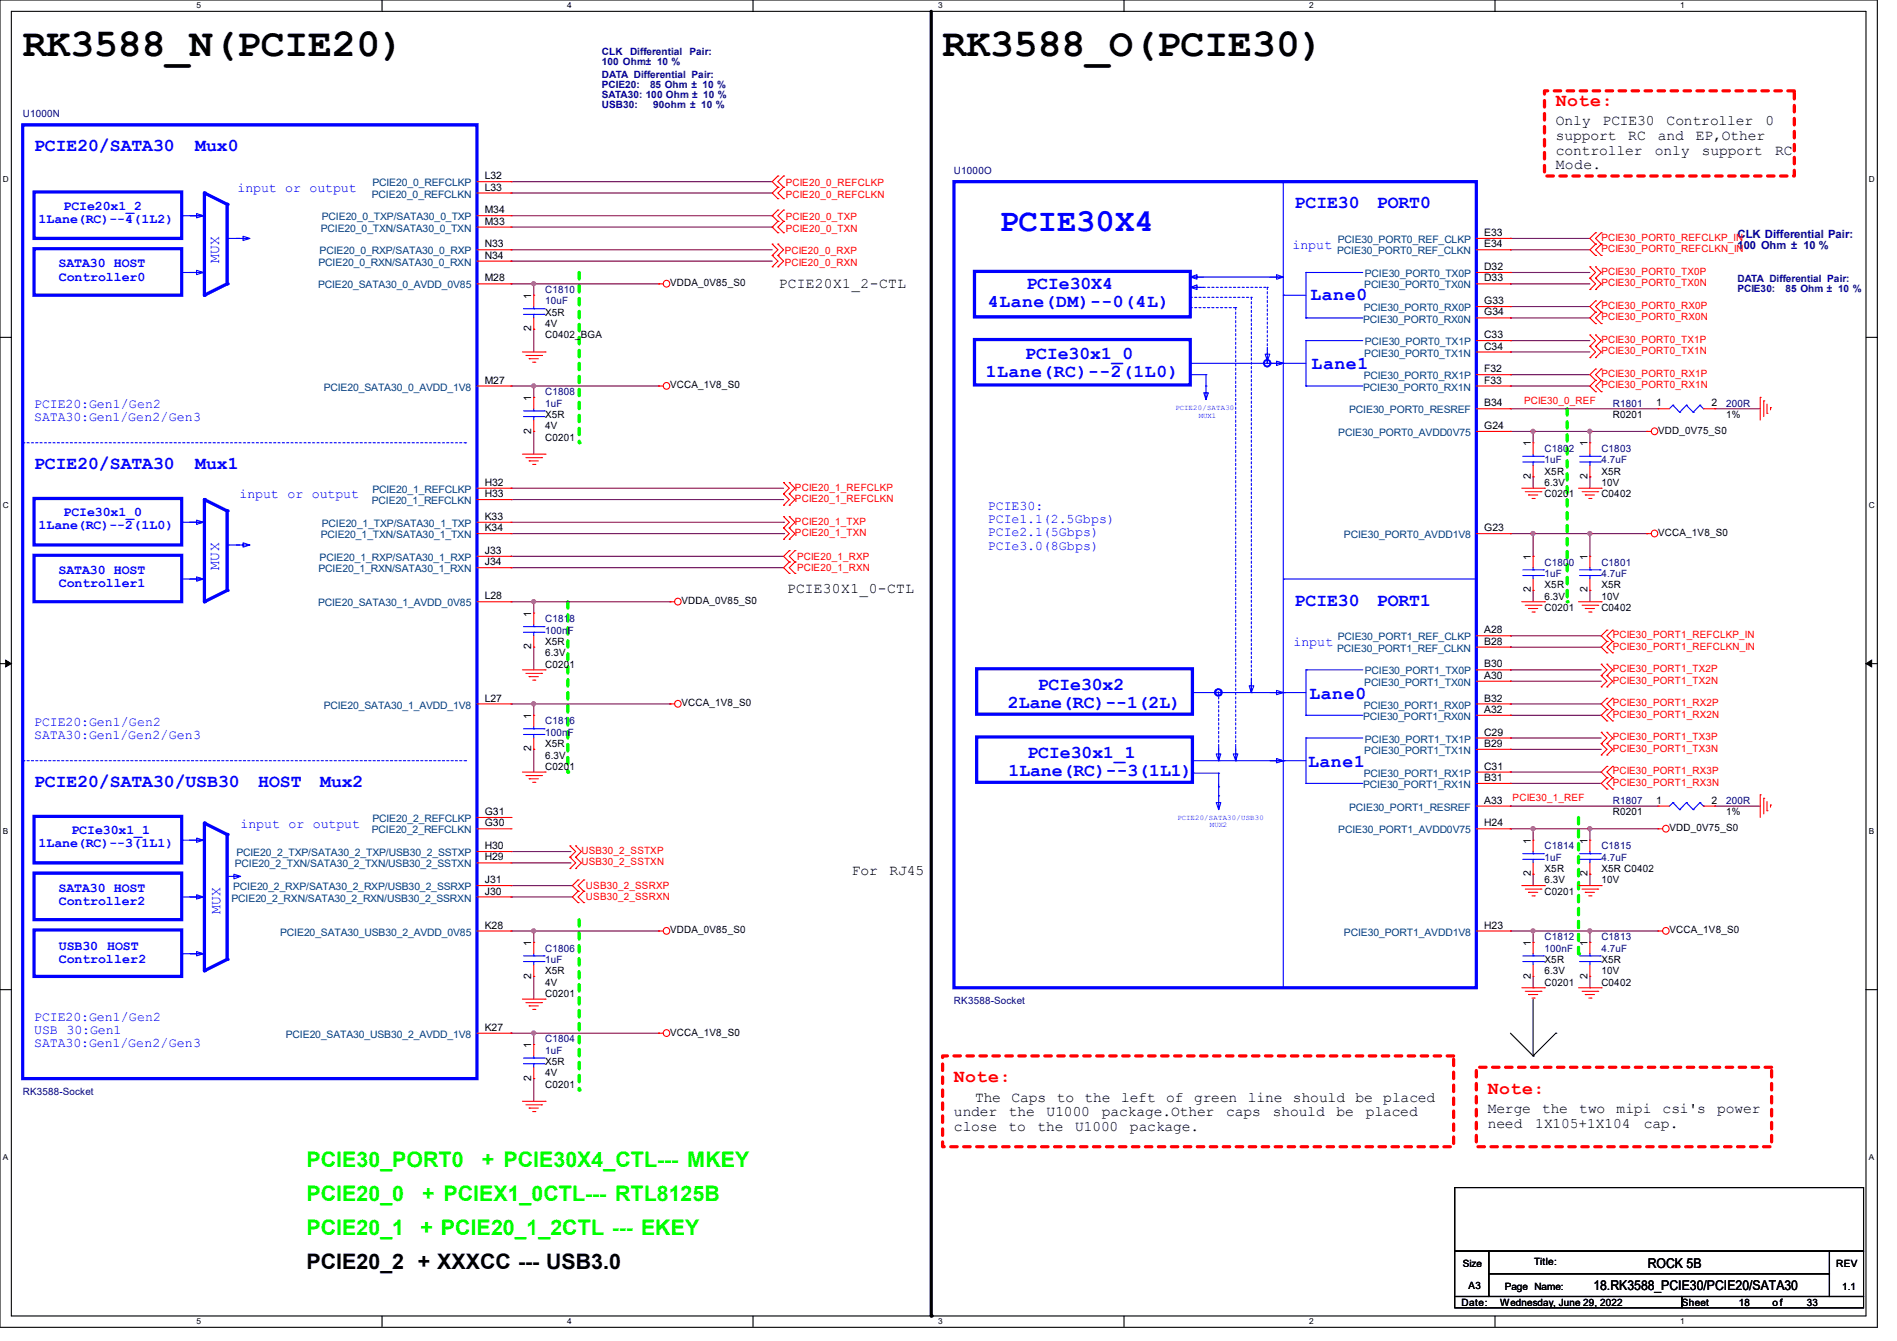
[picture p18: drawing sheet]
<svg xmlns="http://www.w3.org/2000/svg" width="297mm" height="210mm" viewBox="0 0 297 210" stroke-linecap="round" stroke-linejoin="round" font-family="sans-serif">
<defs><g id="words">
<g font-size="6.2">
<text x="3.6" y="8.8">RK3588_N(PCIE20)</text>
<text x="147.6" y="8.8">RK3588_O(PCIE30)</text>
</g>
<text font-size="5" fill="#00f" x="156.5" y="36.2">PCIE30X4</text>
<g font-size="3.3" fill="#0f0">
<text x="48" y="182.7">PCIE30_PORT0</text>
<text x="75.4" y="182.7">+ PCIE30X4_CTL--- MKEY</text>
<text x="48" y="188">PCIE20_0</text>
<text x="66.1" y="188">+ PCIEX1_0CTL--- RTL8125B</text>
<text x="48" y="193.4">PCIE20_1</text>
<text x="65.8" y="193.4">+ PCIE20_1_2CTL --- EKEY</text>
</g>
<text font-size="3.3" x="48" y="198.7">PCIE20_2 + XXXCC --- USB3.0</text>
<g font-size="2.8" fill="#f00">
<text x="243.6" y="16.6">Note:</text>
<text x="149.3" y="169.5">Note:</text>
<text x="232.9" y="171.3">Note:</text>
</g>
<g font-size="2.8" fill="#00f">
<text x="5.3" y="23.7">PCIE20/SATA30</text>
<text x="30.6" y="23.7">Mux0</text>
<text x="202.7" y="32.6">PCIE30</text>
<text x="215.6" y="32.6">PORT0</text>
<text x="160.7" y="45.2">PCIe30X4</text>
<text x="205.2" y="47">Lane0</text>
<text x="154.7" y="48">4Lane(DM)--0(4L)</text>
<text x="154.3" y="59.1">1Lane(RC)--2(1L0)</text>
<text x="160.5" y="56.3">PCIe30x1_0</text>
<text x="205.4" y="57.8">Lane1</text>
<text x="5.3" y="73.5">PCIE20/SATA30</text>
<text x="30.6" y="73.5">Mux1</text>
<text x="202.7" y="94.8">PCIE30</text>
<text x="215.6" y="94.8">PORT1</text>
<text x="162.5" y="108">PCIe30x2</text>
<text x="157.8" y="110.8">2Lane(RC)--1(2L)</text>
<text x="205" y="109.4">Lane0</text>
<text x="160.9" y="118.7">PCIe30x1_1</text>
<text x="5.3" y="123.3">PCIE20/SATA30/USB30</text>
<text x="40.4" y="123.3">HOST</text>
<text x="50.1" y="123.3">Mux2</text>
<text x="157.9" y="121.5">1Lane(RC)--3(1L1)</text>
<text x="204.8" y="120.1">Lane1</text>
</g>
<g font-size="2.3">
<text x="243.6" y="19.6">Only</text>
<text x="243.6" y="21.9">support</text>
<text x="250.9" y="19.6">PCIE30</text>
<text x="254.9" y="21.9">RC</text>
<text x="259.5" y="21.9">and</text>
<text x="260.9" y="19.6">Controller</text>
<text x="265.5" y="21.9">EP,Other</text>
<text x="276.4" y="19.6">0</text>
<text x="243.6" y="24.2">controller</text>
<text x="243.6" y="26.5">Mode.</text>
<text x="259.1" y="24.2">only</text>
<text x="266.4" y="24.2">support</text>
<text x="277.9" y="24.2">RC</text>
<text x="122" y="45.1">PCIE20X1_2-CTL</text>
<text x="123.2" y="92.9">PCIE30X1_0-CTL</text>
<text x="133.3" y="137">For</text>
<text x="139.3" y="137">RJ45</text>
<text x="152.7" y="172.6">The</text>
<text x="158.4" y="172.6">Caps</text>
<text x="165.4" y="172.6">to</text>
<text x="169.8" y="172.6">the</text>
<text x="175.5" y="172.6">left</text>
<text x="182.6" y="172.6">of</text>
<text x="186.9" y="172.6">green</text>
<text x="195.4" y="172.6">line</text>
<text x="202.4" y="172.6">should</text>
<text x="212.2" y="172.6">be</text>
<text x="216.6" y="172.6">placed</text>
<text x="149.3" y="174.8">under</text>
<text x="149.3" y="177.1">close</text>
<text x="157.9" y="177.1">to</text>
<text x="157.9" y="174.8">the</text>
<text x="162.4" y="177.1">the</text>
<text x="163.9" y="174.8">U1000</text>
<text x="168.3" y="177.1">U1000</text>
<text x="172.5" y="174.8">package.Other</text>
<text x="176.9" y="177.1">package.</text>
<text x="192" y="174.8">caps</text>
<text x="199.3" y="174.8">should</text>
<text x="209.2" y="174.8">be</text>
<text x="213.8" y="174.8">placed</text>
<text x="232.9" y="174.3">Merge</text>
<text x="232.9" y="176.6">need</text>
<text x="240.4" y="176.6">1X105+1X104</text>
<text x="241.4" y="174.3">the</text>
<text x="247.3" y="174.3">two</text>
<text x="253.1" y="174.3">mipi</text>
<text x="257.3" y="176.6">cap.</text>
<text x="260.3" y="174.3">csi's</text>
<text x="268.9" y="174.3">power</text>
</g>
<g font-size="2.3" fill="#00f">
<text x="34.3" y="41.2" transform="rotate(-90 34.3 41.2)">MUX</text>
<text x="34.3" y="89.2" transform="rotate(-90 34.3 89.2)">MUX</text>
<text x="34.5" y="143.1" transform="rotate(-90 34.5 143.1)">MUX</text>
</g>
<g font-size="2.1" fill="#00f">
<text x="6.1" y="34.9">1Lane(RC)--4(1L2)</text>
<text x="9.9" y="32.8">PCIe20x1_2</text>
<text x="37.2" y="30.1">input or output</text>
<text x="9.1" y="41.9">SATA30 HOST</text>
<text x="202.3" y="38.9">input</text>
<text x="9.2" y="43.9">Controller0</text>
<text x="5.3" y="63.8">PCIE20:Gen1/Gen2</text>
<text x="5.3" y="65.9">SATA30:Gen1/Gen2/Gen3</text>
<text x="6.1" y="82.9">1Lane(RC)--2(1L0)</text>
<text x="9.9" y="80.8">PCIe30x1_0</text>
<text x="37.5" y="78.1">input or output</text>
<text x="154.7" y="79.8">PCIE30:</text>
<text x="154.7" y="81.9">PCIe1.1(2.5Gbps)</text>
<text x="154.7" y="84">PCIe2.1(5Gbps)</text>
<text x="9.1" y="89.9">SATA30 HOST</text>
<text x="154.7" y="86.1">PCIe3.0(8Gbps)</text>
<text x="9.2" y="91.9">Controller1</text>
<text x="202.5" y="101.2">input</text>
<text x="5.3" y="113.6">PCIE20:Gen1/Gen2</text>
<text x="5.3" y="115.7">SATA30:Gen1/Gen2/Gen3</text>
<text x="11.2" y="130.6">PCIe30x1_1</text>
<text x="37.7" y="129.6">input or output</text>
<text x="6.1" y="132.7">1Lane(RC)--3(1L1)</text>
<text x="9.1" y="139.7">SATA30 HOST</text>
<text x="9.2" y="141.7">Controller2</text>
<text x="9.2" y="148.7">USB30 HOST</text>
<text x="9.2" y="150.8">Controller2</text>
<text x="5.3" y="159.9">PCIE20:Gen1/Gen2</text>
<text x="5.3" y="161.9">USB 30:Gen1</text>
<text x="5.3" y="164">SATA30:Gen1/Gen2/Gen3</text>
</g>
<g font-size="2.1">
<text x="249.5" y="202">18.RK3588_PCIE30/PCIE20/SATA30</text>
<text x="258" y="198.6">ROCK 5B</text>
</g>
<text font-size="1.8" fill="#000080" x="272" y="37.2">CLK Differential Pair:</text>
<text font-size="1.7" fill="#000080" x="272" y="39">100 Ohm ± 10 %</text>
<g font-size="1.6" fill="#000080">
<text x="94.2" y="8.6">CLK</text>
<text x="94.2" y="10.2">100 Ohm± 10 %</text>
<text x="98.6" y="8.6">Differential</text>
<text x="107.9" y="8.6">Pair:</text>
<text x="94.2" y="12.2">DATA Differential Pair:</text>
<text x="94.2" y="13.8">PCIE20:</text>
<text x="94.2" y="15.4">SATA30: 100 Ohm ± 10 %</text>
<text x="94.2" y="17">USB30:</text>
<text x="101.8" y="13.8">85 Ohm ± 10 %</text>
<text x="102.3" y="17">90ohm ± 10 %</text>
<text x="3.6" y="18.3">U1000N</text>
<text x="149.4" y="27.2">U1000O</text>
<text x="85.3" y="45.9">C1810</text>
<text x="85.3" y="47.7">10uF</text>
<text x="272" y="44.2">DATA Differential Pair:</text>
<text x="272" y="45.8">PCIE30:</text>
<text x="279.6" y="45.8">85 Ohm ± 10 %</text>
<text x="85.3" y="61.9">C1808</text>
<text x="85.3" y="63.7">1uF</text>
<text x="252.5" y="63.7">R1801</text>
<text x="270.3" y="63.7">200R</text>
<text x="241.8" y="70.8">C1802</text>
<text x="250.7" y="70.8">C1803</text>
<text x="241.8" y="72.6">1uF</text>
<text x="250.7" y="72.6">4.7uF</text>
<text x="241.8" y="88.6">C1800</text>
<text x="250.7" y="88.6">C1801</text>
<text x="241.8" y="90.3">1uF</text>
<text x="250.7" y="90.3">4.7uF</text>
<text x="85.3" y="97.5">C1818</text>
<text x="85.3" y="99.2">100nF</text>
<text x="85.3" y="113.5">C1816</text>
<text x="85.3" y="115.2">100nF</text>
<text x="252.5" y="125.9">R1807</text>
<text x="270.3" y="125.9">200R</text>
<text x="241.8" y="133">C1814</text>
<text x="241.8" y="134.8">1uF</text>
<text x="250.7" y="133">C1815</text>
<text x="250.7" y="134.8">4.7uF</text>
<text x="85.3" y="149">C1806</text>
<text x="241.8" y="147.2">C1812</text>
<text x="241.8" y="149">100nF</text>
<text x="250.7" y="147.2">C1813</text>
<text x="250.7" y="149">4.7uF</text>
<text x="85.3" y="150.8">1uF</text>
<text x="149.4" y="157.2">RK3588-Socket</text>
<text x="85.3" y="163.2">C1804</text>
<text x="85.3" y="165">1uF</text>
<text x="3.6" y="171.4">RK3588-Socket</text>
</g>
<g font-size="1.6" fill="#004080">
<text x="58.3" y="29.2">PCIE20_0_REFCLKP</text>
<text x="50.4" y="34.5">PCIE20_0_TXP/SATA30_0_TXP</text>
<text x="58.2" y="30.9">PCIE20_0_REFCLKN</text>
<text x="49.9" y="41.6">PCIE20_0_RXN/SATA30_0_RXN</text>
<text x="50" y="39.8">PCIE20_0_RXP/SATA30_0_RXP</text>
<text x="50.2" y="36.3">PCIE20_0_TXN/SATA30_0_TXN</text>
<text x="209.4" y="39.8">PCIE30_PORT0_REF_CLKN</text>
<text x="209.4" y="38.1">PCIE30_PORT0_REF_CLKP</text>
<text x="49.8" y="45.2">PCIE20_SATA30_0_AVDD_0V85</text>
<text x="213.6" y="45.2">PCIE30_PORT0_TX0N</text>
<text x="213.7" y="43.4">PCIE30_PORT0_TX0P</text>
<text x="213.4" y="50.5">PCIE30_PORT0_RX0N</text>
<text x="213.5" y="48.7">PCIE30_PORT0_RX0P</text>
<text x="213.5" y="59.4">PCIE30_PORT0_RX1P</text>
<text x="213.6" y="55.8">PCIE30_PORT0_TX1N</text>
<text x="213.7" y="54.1">PCIE30_PORT0_TX1P</text>
<text x="50.7" y="61.2">PCIE20_SATA30_0_AVDD_1V8</text>
<text x="211.2" y="64.7">PCIE30_PORT0_RESREF</text>
<text x="213.4" y="61.2">PCIE30_PORT0_RX1N</text>
<text x="209.5" y="68.3">PCIE30_PORT0_AVDD0V75</text>
<text x="58.3" y="77.2">PCIE20_1_REFCLKP</text>
<text x="50.4" y="82.5">PCIE20_1_TXP/SATA30_1_TXP</text>
<text x="58.2" y="79">PCIE20_1_REFCLKN</text>
<text x="49.9" y="89.6">PCIE20_1_RXN/SATA30_1_RXN</text>
<text x="50" y="87.8">PCIE20_1_RXP/SATA30_1_RXP</text>
<text x="50.2" y="84.3">PCIE20_1_TXN/SATA30_1_TXN</text>
<text x="210.4" y="84.3">PCIE30_PORT0_AVDD1V8</text>
<text x="49.8" y="95">PCIE20_SATA30_1_AVDD_0V85</text>
<text x="209.4" y="100.3">PCIE30_PORT1_REF_CLKP</text>
<text x="209.4" y="102.1">PCIE30_PORT1_REF_CLKN</text>
<text x="213.6" y="107.4">PCIE30_PORT1_TX0N</text>
<text x="213.7" y="105.6">PCIE30_PORT1_TX0P</text>
<text x="50.7" y="111">PCIE20_SATA30_1_AVDD_1V8</text>
<text x="213.4" y="112.7">PCIE30_PORT1_RX0N</text>
<text x="213.5" y="111">PCIE30_PORT1_RX0P</text>
<text x="213.6" y="118.1">PCIE30_PORT1_TX1N</text>
<text x="213.7" y="116.3">PCIE30_PORT1_TX1P</text>
<text x="213.4" y="123.4">PCIE30_PORT1_RX1N</text>
<text x="213.5" y="121.6">PCIE30_PORT1_RX1P</text>
<text x="58.2" y="130.5">PCIE20_2_REFCLKN</text>
<text x="58.3" y="128.7">PCIE20_2_REFCLKP</text>
<text x="209.5" y="130.5">PCIE30_PORT1_AVDD0V75</text>
<text x="211.2" y="127">PCIE30_PORT1_RESREF</text>
<text x="36.7" y="135.8">PCIE20_2_TXN/SATA30_2_TXN/USB30_2_SSTXN</text>
<text x="37" y="134.1">PCIE20_2_TXP/SATA30_2_TXP/USB30_2_SSTXP</text>
<text x="36.2" y="141.2">PCIE20_2_RXN/SATA30_2_RXN/USB30_2_SSRXN</text>
<text x="36.5" y="139.4">PCIE20_2_RXP/SATA30_2_RXP/USB30_2_SSRXP</text>
<text x="43.9" y="146.5">PCIE20_SATA30_USB30_2_AVDD_0V85</text>
<text x="210.4" y="146.5">PCIE30_PORT1_AVDD1V8</text>
<text x="44.8" y="162.5">PCIE20_SATA30_USB30_2_AVDD_1V8</text>
</g>
<g font-size="1.6">
<text x="75.9" y="28.1">L32</text>
<text x="75.9" y="29.8">L33</text>
<text x="75.9" y="35.2">M33</text>
<text x="75.9" y="33.4">M34</text>
<text x="75.9" y="38.7">N33</text>
<text x="75.9" y="40.5">N34</text>
<text x="232.4" y="37">E33</text>
<text x="232.4" y="38.7">E34</text>
<text x="75.9" y="44.1">M28</text>
<text x="83.2" y="46.8" transform="rotate(-90 83.2 46.8)">1</text>
<text x="104.9" y="44.8">VDDA_0V85_S0</text>
<text x="232.4" y="42.3">D32</text>
<text x="232.4" y="44.1">D33</text>
<text x="232.4" y="47.6">G33</text>
<text x="83.2" y="51.9" transform="rotate(-90 83.2 51.9)">2</text>
<text x="85.3" y="53">C0402_BGA</text>
<text x="85.3" y="49.4">X5R</text>
<text x="85.3" y="51.2">4V</text>
<text x="232.4" y="53">C33</text>
<text x="232.4" y="49.4">G34</text>
<text x="232.4" y="54.7">C34</text>
<text x="232.4" y="58.3">F32</text>
<text x="75.9" y="60.1">M27</text>
<text x="83.2" y="62.8" transform="rotate(-90 83.2 62.8)">1</text>
<text x="85.3" y="65.4">X5R</text>
<text x="104.9" y="60.8">VCCA_1V8_S0</text>
<text x="232.4" y="63.6">B34</text>
<text x="232.4" y="60.1">F33</text>
<text x="252.5" y="65.4">R0201</text>
<text x="259.3" y="63.6">1</text>
<text x="268" y="63.6">2</text>
<text x="270.3" y="65.4">1%</text>
<text x="83.2" y="67.9" transform="rotate(-90 83.2 67.9)">2</text>
<text x="85.3" y="69">C0201</text>
<text x="85.3" y="67.2">4V</text>
<text x="232.4" y="67.2">G24</text>
<text x="239.6" y="69.9" transform="rotate(-90 239.6 69.9)">1</text>
<text x="248.5" y="69.9" transform="rotate(-90 248.5 69.9)">1</text>
<text x="259.6" y="67.9">VDD_0V75_S0</text>
<text x="75.9" y="76.1">H32</text>
<text x="75.9" y="77.9">H33</text>
<text x="239.6" y="75" transform="rotate(-90 239.6 75)">2</text>
<text x="241.8" y="77.9">C0201</text>
<text x="241.8" y="74.3">X5R</text>
<text x="241.8" y="76.1">6.3V</text>
<text x="248.5" y="75" transform="rotate(-90 248.5 75)">2</text>
<text x="250.7" y="77.9">C0402</text>
<text x="250.7" y="74.3">X5R</text>
<text x="250.7" y="76.1">10V</text>
<text x="75.9" y="81.4">K33</text>
<text x="75.9" y="83.2">K34</text>
<text x="232.4" y="83.2">G23</text>
<text x="259.6" y="83.9">VCCA_1V8_S0</text>
<text x="75.9" y="86.7">J33</text>
<text x="75.9" y="88.5">J34</text>
<text x="239.6" y="87.7" transform="rotate(-90 239.6 87.7)">1</text>
<text x="248.5" y="87.7" transform="rotate(-90 248.5 87.7)">1</text>
<text x="75.9" y="93.9">L28</text>
<text x="106.7" y="94.6">VDDA_0V85_S0</text>
<text x="239.6" y="92.8" transform="rotate(-90 239.6 92.8)">2</text>
<text x="241.8" y="95.7">C0201</text>
<text x="241.8" y="92.1">X5R</text>
<text x="241.8" y="93.9">6.3V</text>
<text x="248.5" y="92.8" transform="rotate(-90 248.5 92.8)">2</text>
<text x="250.7" y="95.7">C0402</text>
<text x="250.7" y="92.1">X5R</text>
<text x="250.7" y="93.9">10V</text>
<text x="83.2" y="101.7" transform="rotate(-90 83.2 101.7)">2</text>
<text x="83.2" y="96.6" transform="rotate(-90 83.2 96.6)">1</text>
<text x="85.3" y="101">X5R</text>
<text x="232.4" y="99.2">A28</text>
<text x="232.4" y="101">B28</text>
<text x="85.3" y="104.6">C0201</text>
<text x="85.3" y="102.8">6.3V</text>
<text x="232.4" y="106.3">A30</text>
<text x="232.4" y="104.5">B30</text>
<text x="75.9" y="109.9">L27</text>
<text x="83.2" y="112.6" transform="rotate(-90 83.2 112.6)">1</text>
<text x="106.7" y="110.6">VCCA_1V8_S0</text>
<text x="232.4" y="111.6">A32</text>
<text x="232.4" y="109.9">B32</text>
<text x="83.2" y="117.7" transform="rotate(-90 83.2 117.7)">2</text>
<text x="85.3" y="117">X5R</text>
<text x="85.3" y="118.8">6.3V</text>
<text x="232.4" y="117">B29</text>
<text x="232.4" y="115.2">C29</text>
<text x="85.3" y="120.6">C0201</text>
<text x="232.4" y="125.9">A33</text>
<text x="232.4" y="122.3">B31</text>
<text x="232.4" y="120.5">C31</text>
<text x="259.3" y="125.9">1</text>
<text x="268" y="125.9">2</text>
<text x="75.9" y="129.4">G30</text>
<text x="75.9" y="127.6">G31</text>
<text x="232.4" y="129.4">H24</text>
<text x="252.5" y="127.7">R0201</text>
<text x="261.4" y="130.2">VDD_0V75_S0</text>
<text x="270.3" y="127.7">1%</text>
<text x="75.9" y="134.7">H29</text>
<text x="75.9" y="133">H30</text>
<text x="239.6" y="137.2" transform="rotate(-90 239.6 137.2)">2</text>
<text x="239.6" y="132.1" transform="rotate(-90 239.6 132.1)">1</text>
<text x="241.8" y="136.6">X5R</text>
<text x="248.5" y="137.2" transform="rotate(-90 248.5 137.2)">2</text>
<text x="248.5" y="132.1" transform="rotate(-90 248.5 132.1)">1</text>
<text x="250.7" y="136.6">X5R C0402</text>
<text x="75.9" y="140.1">J30</text>
<text x="75.9" y="138.3">J31</text>
<text x="241.8" y="140.1">C0201</text>
<text x="241.8" y="138.3">6.3V</text>
<text x="250.7" y="138.3">10V</text>
<text x="75.9" y="145.4">K28</text>
<text x="83.2" y="148.1" transform="rotate(-90 83.2 148.1)">1</text>
<text x="104.9" y="146.2">VDDA_0V85_S0</text>
<text x="232.4" y="145.4">H23</text>
<text x="239.6" y="148.1" transform="rotate(-90 239.6 148.1)">1</text>
<text x="248.5" y="148.1" transform="rotate(-90 248.5 148.1)">1</text>
<text x="261.4" y="146.2">VCCA_1V8_S0</text>
<text x="83.2" y="153.2" transform="rotate(-90 83.2 153.2)">2</text>
<text x="85.3" y="152.6">X5R</text>
<text x="85.3" y="154.3">4V</text>
<text x="239.6" y="153.2" transform="rotate(-90 239.6 153.2)">2</text>
<text x="241.8" y="154.3">C0201</text>
<text x="241.8" y="150.8">X5R</text>
<text x="241.8" y="152.6">6.3V</text>
<text x="248.5" y="153.2" transform="rotate(-90 248.5 153.2)">2</text>
<text x="250.7" y="154.3">C0402</text>
<text x="250.7" y="150.8">X5R</text>
<text x="250.7" y="152.6">10V</text>
<text x="75.9" y="161.4">K27</text>
<text x="85.3" y="156.1">C0201</text>
<text x="83.2" y="164.1" transform="rotate(-90 83.2 164.1)">1</text>
<text x="85.3" y="166.8">X5R</text>
<text x="104.9" y="162.2">VCCA_1V8_S0</text>
<text x="83.2" y="169.2" transform="rotate(-90 83.2 169.2)">2</text>
<text x="85.3" y="170.3">C0201</text>
<text x="85.3" y="168.6">4V</text>
<text x="229" y="198.5">Size</text>
<text x="229.9" y="201.8">A3</text>
<text x="235.6" y="202">Page Name:</text>
<text x="240.2" y="198.1">Title:</text>
<text x="287.5" y="198.5">REV</text>
<text x="288.4" y="202">1.1</text>
<text x="228.8" y="204.5">Date:</text>
<text x="234.9" y="204.5">Wednesday, June 29, 2022</text>
<text x="263.3" y="204.5">Sheet</text>
<text x="272.2" y="204.5">18</text>
<text x="277.5" y="204.5">o f</text>
<text x="282.9" y="204.5">33</text>
</g>
<g font-size="1.6" fill="#f00">
<text x="123" y="29.2">PCIE20_0_REFCLKP</text>
<text x="123" y="30.9">PCIE20_0_REFCLKN</text>
<text x="123" y="34.5">PCIE20_0_TXP</text>
<text x="122.9" y="39.8">PCIE20_0_RXP</text>
<text x="122.9" y="41.6">PCIE20_0_RXN</text>
<text x="123" y="36.3">PCIE20_0_TXN</text>
<text x="250.7" y="37.7">PCIE30_PORT0_REFCLKP_IN</text>
<text x="250.7" y="39.5">PCIE30_PORT0_REFCLKN_IN</text>
<text x="250.7" y="43.1">PCIE30_PORT0_TX0P</text>
<text x="250.7" y="44.8">PCIE30_PORT0_TX0N</text>
<text x="250.7" y="48.4">PCIE30_PORT0_RX0P</text>
<text x="250.7" y="50.2">PCIE30_PORT0_RX0N</text>
<text x="250.7" y="53.7">PCIE30_PORT0_TX1P</text>
<text x="250.7" y="59.1">PCIE30_PORT0_RX1P</text>
<text x="250.7" y="55.5">PCIE30_PORT0_TX1N</text>
<text x="238.6" y="63.2">PCIE30_0_REF</text>
<text x="250.7" y="60.8">PCIE30_PORT0_RX1N</text>
<text x="124.5" y="76.8">PCIE20_1_REFCLKP</text>
<text x="124.5" y="78.6">PCIE20_1_REFCLKN</text>
<text x="124.5" y="83.9">PCIE20_1_TXN</text>
<text x="124.5" y="82.2">PCIE20_1_TXP</text>
<text x="124.8" y="89.5">PCIE20_1_RXN</text>
<text x="124.8" y="87.7">PCIE20_1_RXP</text>
<text x="252.5" y="99.9">PCIE30_PORT1_REFCLKP_IN</text>
<text x="252.5" y="101.7">PCIE30_PORT1_REFCLKN_IN</text>
<text x="252.5" y="105.3">PCIE30_PORT1_TX2P</text>
<text x="252.5" y="107.1">PCIE30_PORT1_TX2N</text>
<text x="252.5" y="110.6">PCIE30_PORT1_RX2P</text>
<text x="252.5" y="112.4">PCIE30_PORT1_RX2N</text>
<text x="252.5" y="116">PCIE30_PORT1_TX3P</text>
<text x="252.5" y="117.7">PCIE30_PORT1_TX3N</text>
<text x="236.8" y="125.5">PCIE30_1_REF</text>
<text x="252.5" y="121.3">PCIE30_PORT1_RX3P</text>
<text x="252.5" y="123.1">PCIE30_PORT1_RX3N</text>
<text x="91" y="133.7">USB30_2_SSTXP</text>
<text x="91" y="135.5">USB30_2_SSTXN</text>
<text x="91.7" y="139.2">USB30_2_SSRXP</text>
<text x="91.7" y="141">USB30_2_SSRXN</text>
</g>
<g font-size="1.3">
<text x="30.8" y="1.3">5</text>
<text x="88.8" y="1.3">4</text>
<text x="146.9" y="1.3">3</text>
<text x="205" y="1.3">2</text>
<text x="263.1" y="1.3">1</text>
<text x=".5" y="28.4">D</text>
<text x="292.6" y="28.4">D</text>
<text x=".5" y="79.5">C</text>
<text x="292.6" y="79.5">C</text>
<text x=".5" y="130.6">B</text>
<text x="292.6" y="130.6">B</text>
<text x=".5" y="181.7">A</text>
<text x="292.6" y="181.7">A</text>
<text x="30.8" y="207.4">5</text>
<text x="88.8" y="207.4">4</text>
<text x="146.9" y="207.4">3</text>
<text x="205" y="207.4">2</text>
<text x="263.1" y="207.4">1</text>
</g>
<g font-size="1.1" fill="#00f">
<text x="184" y="64.3">PCIE20/SATA30</text>
<text x="187.7" y="65.4">MUX1</text>
<text x="184.4" y="128.4">PCIE20/SATA30/USB30</text>
<text x="189.4" y="129.6">MUX2</text>
</g>
</g></defs>
<path d="M0 0h293.9v207.9h-293.9zM1.8 1.8h290.3v204.3h-290.3z" fill="none" stroke="#000" stroke-width=".17"/>
<g fill="#fff">
<path d="M30.8 .2h.7v1.4h-.7z"/>
<path d="M30.8 206.2h.7v1.4h-.7z"/>
</g>
<path d="M59.8 0v1.8M59.8 206.1v1.8" fill="none" stroke="#000" stroke-width=".17"/>
<g fill="#fff">
<path d="M88.8 .2h.7v1.4h-.7z"/>
<path d="M88.8 206.2h.7v1.4h-.7z"/>
</g>
<path d="M117.9 0v1.8M117.9 206.1v1.8" fill="none" stroke="#000" stroke-width=".17"/>
<g fill="#fff">
<path d="M146.9 .2h.7v1.4h-.7z"/>
<path d="M146.9 206.2h.7v1.4h-.7z"/>
</g>
<path d="M176 0v1.8M176 206.1v1.8" fill="none" stroke="#000" stroke-width=".17"/>
<g fill="#fff">
<path d="M205 .2h.7v1.4h-.7z"/>
<path d="M205 206.2h.7v1.4h-.7z"/>
</g>
<path d="M234.1 0v1.8M234.1 206.1v1.8" fill="none" stroke="#000" stroke-width=".17"/>
<g fill="#fff">
<path d="M263.1 .2h.6v1.4h-.6z"/>
<path d="M263.1 206.2h.6v1.4h-.6z"/>
<path d="M.5 27.3h.9v1.4h-.9z"/>
<path d="M292.6 27.3h.9v1.4h-.9z"/>
<path d="M.5 78.4h.9v1.4h-.9z"/>
<path d="M292.6 78.4h.9v1.4h-.9z"/>
</g>
<path d="M0 52.8h1.8M292.1 52.8h1.8" fill="none" stroke="#000" stroke-width=".17"/>
<g fill="#fff">
<path d="M.5 129.5h.8v1.4h-.8z"/>
<path d="M292.6 129.5h.8v1.4h-.8z"/>
</g>
<path d="M0 103.9h1.8M292.1 103.9h1.8" fill="none" stroke="#000" stroke-width=".17"/>
<path d="M.9 103.4l.9 .5-.9 .5zM292.1 103.9l.9-.5v1z" fill="#000" stroke="#000" stroke-width=".16"/>
<g fill="#fff">
<path d="M.5 180.5h.8v1.4h-.8z"/>
<path d="M292.6 180.5h.8v1.4h-.8z"/>
</g>
<path d="M0 155h1.8M292.1 155h1.8" fill="none" stroke="#000" stroke-width=".17"/>
<path d="M145.8 1.8v204.3" fill="none" stroke="#000" stroke-width=".51"/>
<circle cx="145.8" cy="206.1" r=".25" fill="#000"/>
<path d="M241.8 14.2h39.1v13.4h-39.1z" fill="none" stroke="#f00" stroke-width=".51" stroke-dasharray="1 1"/>
<path d="M245.4 64v30.2" fill="none" stroke="#0f0" stroke-width=".51" stroke-dasharray="1 1"/>
<circle cx="245.4" cy="94.2" r=".25" fill="#0f0" stroke-dasharray="1 1"/>
<path d="M247.1 128v21.4" fill="none" stroke="#0f0" stroke-width=".51" stroke-dasharray="1 1"/>
<circle cx="247.1" cy="149.4" r=".25" fill="#0f0" stroke-dasharray="1 1"/>
<path d="M90.7 144v26.7" fill="none" stroke="#0f0" stroke-width=".51" stroke-dasharray="1 1"/>
<circle cx="90.7" cy="170.7" r=".25" fill="#0f0" stroke-dasharray="1 1"/>
<path d="M88.9 94.2v26.7" fill="none" stroke="#0f0" stroke-width=".51" stroke-dasharray="1 1"/>
<circle cx="88.9" cy="120.9" r=".25" fill="#0f0" stroke-dasharray="1 1"/>
<path d="M90.7 42.7v26.6" fill="none" stroke="#0f0" stroke-width=".51" stroke-dasharray="1 1"/>
<circle cx="90.7" cy="69.3" r=".25" fill="#0f0" stroke-dasharray="1 1"/>
<path d="M147.6 165.4h80v14.2h-80zM231.1 167.1h46.3v12.5h-46.3z" fill="none" stroke="#f00" stroke-width=".51" stroke-dasharray="1 1"/>
<path d="M240 156.5v8.9M236.5 161.8l3.5 3.6M240 165.4h.1M243.6 161.8h.1M243.6 161.8l-3.6 3.6M227.8 186h64v9.9h-64zM227.8 195.9h5.3v7.1h-5.3zM233.1 195.9h53.3v3.6h-53.3zM233.1 199.5h53.3v3.5h-53.3zM286.4 195.9h5.4v7.1h-5.4zM227.8 203h35.5v1.8h-35.5zM263.3 203h28.5v1.8h-28.5z" fill="none" stroke="#000" stroke-width=".17"/>
<g fill="none" stroke="#800040" stroke-width=".17">
<path d="M80 39.1h.1M80 28.4h.1M80 30.2h.1M80 39.1h40.9M80 33.8h40.9M80 35.6h40.9M80 28.4h40.9M80 30.2h40.9M120.9 33.8h.1M120.9 35.6h.1M236.5 37.3h.1M236.5 39.1h.1"/>
<path d="M236.5 37.3h12.4M236.5 39.1h12.4M80 40.9h.1M80 44.4h.1M80 44.4h23.1M80 40.9h40.9M83.6 51.6h.1M83.6 44.4h.1M83.6 44.4v1.8M83.6 51.6v3.5M103.1 44.4h.1M236.5 42.7h.1"/>
<path d="M236.5 44.4h.1M236.5 48h.1M236.5 49.8h.1M236.5 58.7h.1M236.5 53.3h.1M236.5 55.1h.1M236.5 42.7h12.4M236.5 44.4h12.4M236.5 48h12.4M236.5 49.8h12.4M236.5 58.7h12.4M236.5 53.3h12.4"/>
<path d="M236.5 55.1h12.4M80 60.5h.1M80 78.2h.1M80 76.5h.1M80 60.5h23.1M80 78.2h42.7M80 76.5h42.7M83.6 62.2h.1M83.6 67.6h.1M83.6 60.5v1.7M83.6 67.6v3.5M103.1 60.5h.1"/>
<path d="M236.5 60.5h.1M236.5 67.6h.1M236.5 64h.1M236.5 60.5h12.4M236.5 64h23.1M236.5 67.6h21.3M240 74.7h.1M240 67.6h.1M240 67.6v1.7M240 74.7v1.8M248.9 74.7h.1M248.9 67.6h.1"/>
<path d="M248.9 67.6v1.7M248.9 74.7v1.8M257.8 67.6h.1M268.5 64h.1M268.5 64h7.1M80 88.9h.1M80 87.1h.1M80 94.2h.1M80 83.6h42.7M80 94.2h24.9M80 88.9h42.7M80 87.1h42.7"/>
<path d="M80 81.8h42.7M83.6 94.2h.1M83.6 94.2v1.8M104.9 94.2h.1M122.7 83.6h.1M122.7 81.8h.1M236.5 83.6h.1M236.5 99.6h.1M236.5 83.6h21.3M236.5 99.6h14.2M240 92.5h.1M240 83.6h.1"/>
<path d="M240 87.1h.1M240 83.6v3.5M240 92.5v1.7M248.9 92.5h.1M248.9 83.6h.1M248.9 83.6v3.5M248.9 92.5v1.7M257.8 83.6h.1M80 110.2h.1M80 110.2h24.9M83.6 117.3h.1M83.6 110.2h.1"/>
<path d="M83.6 101.3h.1M83.6 101.3v3.6M83.6 110.2v1.8M83.6 117.3v3.6M104.9 110.2h.1M236.5 101.3h.1M236.5 106.7h.1M236.5 104.9h.1M236.5 117.3h.1M236.5 115.6h.1M236.5 112h.1M236.5 110.2h.1"/>
<path d="M236.5 101.3h14.2M236.5 106.7h14.2M236.5 104.9h14.2M236.5 117.3h14.2M236.5 115.6h14.2M236.5 112h14.2M236.5 110.2h14.2M80 138.7h.1M80 138.7h9.6M80 135.1h9.2M80 133.3h9.2M89.2 135.1h.1"/>
<path d="M89.2 133.3h.1M236.5 126.2h.1M236.5 129.8h.1M236.5 122.7h.1M236.5 120.9h.1M236.5 126.2h23.1M236.5 129.8h23.1M236.5 122.7h14.2M236.5 120.9h14.2M240 129.8h.1M240 136.9h.1M240 129.8v1.8"/>
<path d="M240 136.9v1.8M248.9 129.8h.1M248.9 136.9h.1M248.9 129.8v1.8M248.9 136.9v1.8M268.5 126.2h.1M268.5 126.2h7.1M80 140.5h.1M80 145.8h.1M80 145.8h23.1M80 140.5h9.6M83.6 152.9h.1"/>
<path d="M83.6 145.8h.1M83.6 145.8v1.8M83.6 152.9v3.6M103.1 145.8h.1M236.5 145.8h.1M236.5 145.8h23.1M240 147.6h.1M240 145.8h.1M240 154.7h.1M240 145.8v1.8M240 152.9v1.8M248.9 145.8h.1"/>
<path d="M248.9 147.6h.1M248.9 154.7h.1M248.9 145.8v1.8M248.9 152.9v1.8M80 161.8h.1M80 161.8h23.1M83.6 168.9h.1M83.6 161.8h.1M83.6 161.8v1.8M83.6 168.9v3.6M103.1 161.8h.1"/>
</g>
<g fill="#f0f" stroke="#f0f" stroke-width=".17">
<circle cx="248.9" cy="83.5" r=".32"/>
<circle cx="240" cy="83.5" r=".32"/>
<circle cx="248.9" cy="67.5" r=".32"/>
<circle cx="240" cy="67.5" r=".32"/>
<circle cx="248.9" cy="129.8" r=".32"/>
<circle cx="248.9" cy="145.8" r=".32"/>
<circle cx="240" cy="145.8" r=".32"/>
<circle cx="240" cy="129.8" r=".32"/>
<circle cx="83.5" cy="110.2" r=".32"/>
<circle cx="83.5" cy="94.2" r=".32"/>
<circle cx="83.5" cy="44.4" r=".32"/>
<circle cx="83.5" cy="60.4" r=".32"/>
<circle cx="83.5" cy="161.8" r=".32"/>
<circle cx="83.5" cy="145.8" r=".32"/>
</g>
<g fill="none" stroke="#f00" stroke-width=".17">
<path d="M120.9 38.2h.1M120.9 38.2l.9 .9-.9 .9M121.8 38.2h.1M121.8 27.6h.1M121.8 29.3h.1M121.8 31.1h.1M121.8 34.7h.1M121.8 36.4h.1M121.8 32.9h.1M121.8 38.2l.9 .9-.9 .9M121.8 27.6l-.9 .8 .9 .9M121.8 29.3l-.9 .9 .9 .9"/>
<path d="M121.8 34.7l-.9 .9 .9 .8M121.8 32.9l-.9 .9 .9 .9M122.7 29.3h.1M122.7 27.6h.1M122.7 31.1h.1M122.7 36.4h.1M122.7 34.7h.1M122.7 32.9h.1M122.7 27.6l-.9 .8 .9 .9M122.7 29.3l-.9 .9 .9 .9M122.7 34.7l-.9 .9 .9 .8M122.7 32.9l-.9 .9 .9 .9"/>
<path d="M249.8 36.4h.1M249.8 38.2h.1M249.8 36.4l-.9 .9 .9 .9M249.8 38.2l-.9 .9 .9 .9M250.7 38.2h.1M250.7 36.4h.1M250.7 36.4l-.9 .9 .9 .9M250.7 38.2l-.9 .9 .9 .9M81.8 55.1h3.5M82.3 55.7h2.5M82.8 56.2h.1M82.8 56.2h1.5"/>
<path d="M83.4 56.7h.3M83.6 46.2h.1M83.6 51.6h.1M83.6 46.2v1.8M83.6 49.8v1.8M83.7 56.7h.1M84.8 55.7h.1M85.3 55.1h.1M103.1 44.4h.1M103.1 44.4h.7M120.9 40h.1M120.9 41.8h.1"/>
<path d="M120.9 40l.9 .9-.9 .9M121.8 40h.1M121.8 41.8h.1M121.8 40l.9 .9-.9 .9M248.9 43.6h.1M248.9 41.8h.1M248.9 45.3h.1M248.9 54.2h.1M248.9 52.5h.1M248.9 56h.1M248.9 41.8l.9 .9-.9 .9M248.9 43.6l.9 .8-.9 .9"/>
<path d="M248.9 52.5l.9 .8-.9 .9M248.9 54.2l.9 .9-.9 .9M249.8 40h.1M249.8 43.6h.1M249.8 41.8h.1M249.8 45.3h.1M249.8 47.1h.1M249.8 48.9h.1M249.8 50.7h.1M249.8 57.8h.1M249.8 59.6h.1M249.8 54.2h.1"/>
<path d="M249.8 52.5h.1M249.8 56h.1M249.8 41.8l.9 .9-.9 .9M249.8 43.6l.9 .8-.9 .9M249.8 47.1l-.9 .9 .9 .9M249.8 48.9l-.9 .9 .9 .9M249.8 57.8l-.9 .9 .9 .9M249.8 59.6l-.9 .9 .9 .8M249.8 52.5l.9 .8-.9 .9M249.8 54.2l.9 .9-.9 .9M250.7 40h.1M250.7 48.9h.1"/>
<path d="M250.7 47.1h.1M250.7 50.7h.1M250.7 59.6h.1M250.7 57.8h.1M250.7 47.1l-.9 .9 .9 .9M250.7 48.9l-.9 .9 .9 .9M250.7 57.8l-.9 .9 .9 .9M250.7 59.6l-.9 .9 .9 .8M81.8 71.1h3.5M82.3 71.7h2.5M82.8 72.2h.1M82.8 72.2h1.5"/>
<path d="M83.4 72.7h.3M83.6 62.2h.1M83.6 67.6h.1M83.6 62.2v1.8M83.6 65.8v1.8M83.7 72.7h.1M84.8 71.7h.1M85.3 71.1h.1M103.1 60.5h.1M103.1 60.5h.7M122.7 79.1h.1M122.7 77.3h.1"/>
<path d="M122.7 75.6h.1M122.7 77.3l.9 .9-.9 .9M122.7 75.6l.9 .9-.9 .8M123.6 79.1h.1M123.6 77.3h.1M123.6 75.6h.1M123.6 77.3l.9 .9-.9 .9M123.6 75.6l.9 .9-.9 .8M238.3 76.5h3.5M238.8 77h2.5M239.3 77.5h.1M239.3 77.5h1.4"/>
<path d="M239.9 78.1h.3M240 69.3h.1M240 74.7h.1M240 69.3v1.8M240 72.9v1.8M240.2 78.1h.1M241.3 77h.1M241.8 76.5h.1M247.1 76.5h3.6M247.7 77h2.4M248.2 77.5h.1M248.2 77.5h1.4"/>
<path d="M248.8 78.1h.3M248.9 69.3h.1M248.9 74.7h.1M248.9 69.3v1.8M248.9 72.9v1.8M249.1 78.1h.1M249.8 61.3h.1M250.1 77h.1M250.7 76.5h.1M250.7 61.3h.1M257.8 67.6h.1M257.8 67.6h.7"/>
<path d="M259.6 64h.1M259.6 64h1.8M266.7 64h1.8M268.5 64h.1M275.6 62.2h.1M275.6 62.2v3.6M276.1 62.8h.1M276.1 62.8v2.4M276.6 64.7h.1M276.6 63.3v1.4M277.2 63.8h.1M277.2 63.8v.4"/>
<path d="M83.6 96h.1M83.6 96v1.8M83.6 99.6v1.7M104.9 94.2h.1M104.9 94.2h.7M122.7 84.5h.1M122.7 82.7h.1M122.7 80.9h.1M122.7 82.7l.9 .9-.9 .9M122.7 80.9l.9 .9-.9 .9M123.6 84.5h.1M123.6 82.7h.1"/>
<path d="M123.6 80.9h.1M123.6 88h.1M123.6 89.8h.1M123.6 86.2h.1M123.6 82.7l.9 .9-.9 .9M123.6 80.9l.9 .9-.9 .9M123.6 88l-.9 .9 .9 .9M123.6 86.2l-.9 .9 .9 .9M124.5 89.8h.1M124.5 88h.1M124.5 86.2h.1M124.5 88l-.9 .9 .9 .9"/>
<path d="M124.5 86.2l-.9 .9 .9 .9M238.3 94.2h3.5M238.8 94.8h2.5M239.3 95.3h.1M239.3 95.3h1.4M239.9 95.8h.3M240 87.1h.1M240 92.5h.1M240 87.1v1.8M240 90.7v1.8M240.2 95.8h.1M241.3 94.8h.1"/>
<path d="M241.8 94.2h.1M247.1 94.2h3.6M247.7 94.8h2.4M248.2 95.3h.1M248.2 95.3h1.4M248.8 95.8h.3M249.1 95.8h.1M250.1 94.8h.1M250.7 94.2h.1M251.6 98.7h.1M251.6 98.7l-.9 .9 .9 .9M252.5 98.7h.1"/>
<path d="M252.5 98.7l-.9 .9 .9 .9M257.8 83.6h.1M257.8 83.6h.7M81.8 104.9h3.5M82.3 105.5h2.5M82.8 106h.1M82.8 106h1.5M83.4 106.5h.3M83.6 112h.1M83.6 117.3h.1M83.6 101.3h.1M83.6 112v1.8"/>
<path d="M83.6 115.6v1.7M83.7 106.5h.1M84.8 105.5h.1M85.3 104.9h.1M104.9 110.2h.1M104.9 110.2h.7M250.7 105.8h.1M250.7 104h.1M250.7 107.6h.1M250.7 116.5h.1M250.7 114.7h.1M250.7 118.2h.1"/>
<path d="M250.7 104l.9 .9-.9 .9M250.7 105.8l.9 .9-.9 .9M250.7 114.7l.9 .9-.9 .9M250.7 116.5l.9 .8-.9 .9M251.6 100.5h.1M251.6 102.2h.1M251.6 105.8h.1M251.6 104h.1M251.6 107.6h.1M251.6 116.5h.1M251.6 114.7h.1M251.6 118.2h.1"/>
<path d="M251.6 109.3h.1M251.6 111.1h.1M251.6 112.9h.1M251.6 100.5l-.9 .8 .9 .9M251.6 104l.9 .9-.9 .9M251.6 105.8l.9 .9-.9 .9M251.6 114.7l.9 .9-.9 .9M251.6 116.5l.9 .8-.9 .9M251.6 109.3l-.9 .9 .9 .9M251.6 111.1l-.9 .9 .9 .9M252.5 100.5h.1M252.5 102.2h.1"/>
<path d="M252.5 111.1h.1M252.5 109.3h.1M252.5 112.9h.1M252.5 100.5l-.9 .8 .9 .9M252.5 109.3l-.9 .9 .9 .9M252.5 111.1l-.9 .9 .9 .9M81.8 120.9h3.5M82.3 121.5h2.5M82.8 122h.1M82.8 122h1.5M83.4 122.5h.3M83.7 122.5h.1"/>
<path d="M84.8 121.5h.1M85.3 120.9h.1M89.2 134.2h.1M89.2 132.5h.1M89.2 136h.1M89.2 132.5l.9 .8-.9 .9M89.2 134.2l.9 .9-.9 .9M90.1 134.2h.1M90.1 132.5h.1M90.1 136h.1M90.1 132.5l.9 .8-.9 .9M90.1 134.2l.9 .9-.9 .9"/>
<path d="M90.5 137.8h.1M90.5 139.6h.1M90.5 137.8l-.9 .9 .9 .9M90.5 139.6l-.9 .9 .9 .9M91.4 139.6h.1M91.4 137.8h.1M91.4 137.8l-.9 .9 .9 .9M91.4 139.6l-.9 .9 .9 .9M238.3 138.7h3.5M238.8 139.2h2.5M239.3 139.7h.1M239.3 139.7h1.4"/>
<path d="M241.3 139.2h.1M241.8 138.7h.1M247.1 138.7h3.6M247.7 139.2h2.4M248.2 139.7h.1M248.2 139.7h1.4M250.1 139.2h.1M250.7 138.7h.1M251.6 120h.1M251.6 121.8h.1M251.6 123.6h.1M251.6 120l-.9 .9 .9 .9"/>
<path d="M251.6 121.8l-.9 .9 .9 .9M252.5 121.8h.1M252.5 120h.1M252.5 123.6h.1M252.5 120l-.9 .9 .9 .9M252.5 121.8l-.9 .9 .9 .9M259.6 129.8h.1M259.6 126.2h.1M259.6 129.8h.7M259.6 126.2h1.8M266.7 126.2h1.8M268.5 126.2h.1"/>
<path d="M275.6 124.5h.1M275.6 124.5v3.5M276.1 125h.1M276.1 125v2.5M276.6 127h.1M276.6 125.5v1.5M277.2 126.1h.1M277.2 126.1v.3M81.8 156.5h3.5M82.3 157h2.5M82.8 157.5h.1M82.8 157.5h1.5"/>
<path d="M83.4 158.1h.3M83.6 147.6h.1M83.6 152.9h.1M83.6 147.6v1.8M83.6 151.1v1.8M83.7 158.1h.1M84.8 157h.1M85.3 156.5h.1M90.5 141.4h.1M91.4 141.4h.1M103.1 145.8h.1M103.1 145.8h.7"/>
<path d="M238.3 154.7h3.5M238.8 155.2h2.5M239.3 155.7h.1M239.3 155.7h1.4M239.9 156.3h.3M239.9 140.3h.3M240 147.6h.1M240 152.9h.1M240 147.6v1.8M240 151.1v1.8M240.2 156.3h.1M240.2 140.3h.1"/>
<path d="M241.3 155.2h.1M241.8 154.7h.1M247.1 154.7h3.6M247.7 155.2h2.4M248.2 155.7h.1M248.2 155.7h1.4M248.8 156.3h.3M248.8 140.3h.3M249.1 156.3h.1M249.1 140.3h.1M250.1 155.2h.1M250.7 154.7h.1"/>
<path d="M259.6 145.8h.1M259.6 145.8h.7M81.8 172.5h3.5M82.3 173h2.5M82.8 173.5h.1M82.8 173.5h1.5M83.4 174.1h.3M83.6 163.6h.1M83.6 168.9h.1M83.6 163.6v1.8M83.6 167.1v1.8M83.7 174.1h.1"/>
<path d="M84.8 173h.1M85.3 172.5h.1M103.1 161.8h.1M103.1 161.8h.7"/>
<circle cx="104.3" cy="44.4" r=".52"/>
<circle cx="104.3" cy="60.4" r=".52"/>
<circle cx="259" cy="67.5" r=".52"/>
<circle cx="106.1" cy="94.2" r=".52"/>
<circle cx="259" cy="83.5" r=".52"/>
<circle cx="106.1" cy="110.2" r=".52"/>
<circle cx="260.8" cy="129.8" r=".52"/>
<circle cx="104.3" cy="145.8" r=".52"/>
<circle cx="260.8" cy="145.8" r=".52"/>
<circle cx="104.3" cy="161.8" r=".52"/>
</g>
<g fill="none" stroke="#00f" stroke-width=".17">
<path d="M82 49.2h3.2M82 48.3h3.2M83.6 48.3h.1M83.6 49.2h.1M83.6 48v.3M83.6 49.2v.6M85.2 49.2h.1M85.2 48.3h.1M82 65.2h3.2M82 64.3h3.2M83.6 64.3h.1M83.6 65.2h.1"/>
<path d="M83.6 64v.3M83.6 65.2v.6M85.2 65.2h.1M85.2 64.3h.1M238.4 72.3h3.2M238.4 71.5h3.2M240 71.5h.1M240 72.3h.1M240 71.1v.4M240 72.3v.6M241.6 72.3h.1M241.6 71.5h.1"/>
<path d="M247.3 72.3h3.2M247.3 71.5h3.2M248.9 71.5h.1M248.9 72.3h.1M248.9 71.1v.4M248.9 72.3v.6M250.5 72.3h.1M250.5 71.5h.1M261.9 63.5h.1M261.9 63.5l-.5 .5M261.9 63.5l1.1 1.1M263 64.6h.1"/>
<path d="M264 63.5h.1M264 63.5l-1 1.1M264 63.5l1.1 1.1M265.1 64.6h.1M266.1 63.5h.1M266.1 63.5l-1 1.1M266.1 63.5l.6 .5M266.7 64h.1M82 99h3.2M82 98.1h3.2M83.6 98.1h.1M83.6 99h.1"/>
<path d="M83.6 97.8v.3M83.6 99v.6M85.2 99h.1M85.2 98.1h.1M238.4 90.1h3.2M238.4 89.2h3.2M240 89.2h.1M240 90.1h.1M240 88.9v.3M240 90.1v.6M241.6 90.1h.1M241.6 89.2h.1"/>
<path d="M82 115h3.2M82 114.1h3.2M83.6 114.1h.1M83.6 115h.1M83.6 113.8v.3M83.6 115v.6M85.2 115h.1M85.2 114.1h.1M28.4 131.6h3.6M29.7 131.6h2.1l-1 .3v-.7l1 .4M32 131.6h.1M261.9 125.7h.1"/>
<path d="M261.9 125.7l-.5 .5M261.9 125.7l1.1 1.1M263 126.8h.1M264 125.7h.1M264 125.7l-1 1.1M264 125.7l1.1 1.1M265.1 126.8h.1M266.1 125.7h.1M266.1 125.7l-1 1.1M266.1 125.7l.6 .5M266.7 126.2h.1M29.7 140.5h2.1l-1 .3v-.7l1 .4"/>
<path d="M82 150.6h3.2M82 149.7h3.2M83.6 149.7h.1M83.6 150.6h.1M83.6 149.4v.3M83.6 150.6v.5M85.2 150.6h.1M85.2 149.7h.1M238.4 150.6h3.2M238.4 149.7h3.2M240 149.7h.1M240 150.6h.1"/>
<path d="M240 149.4v.3M240 150.6v.5M241.6 150.6h.1M241.6 149.7h.1M82 166.6h3.2M82 165.7h3.2M83.6 165.7h.1M83.6 166.6h.1M83.6 165.4v.3M83.6 166.6v.5M85.2 166.6h.1M85.2 165.7h.1"/>
</g>
<path d="M3.6 19.6h71.1v149.3h-71.1zM5.3 136.7h23.1v7.3h-23.1zM32 128.9v23.1" fill="none" stroke="#00f" stroke-width=".51"/>
<path d="M3.6 69.3h69.3M72.9 69.3h.1M3.6 119.1h69.3M72.9 119.1h.1" fill="none" stroke="#00f" stroke-width=".17" stroke-dasharray=".3 .3"/>
<circle cx="32" cy="152" r=".25" fill="#00f"/>
<path d="M35.6 150.2l-3.6 1.8" fill="none" stroke="#00f" stroke-width=".51"/>
<circle cx="35.6" cy="150.2" r=".25" fill="#00f"/>
<path d="M35.6 130.7v19.5" fill="none" stroke="#00f" stroke-width=".51"/>
<circle cx="35.6" cy="130.7" r=".25" fill="#00f"/>
<path d="M32 128.9l3.6 1.8" fill="none" stroke="#00f" stroke-width=".51"/>
<circle cx="32" cy="128.9" r=".25" fill="#00f"/>
<path d="M35.7 85.3h.1M35.7 85.3h1.8M28.4 140.5h3.6M28.4 149.4h3.6M29.7 149.4h2.1l-1 .3v-.7l1 .4M32 140.5h.1M32 149.4h.1" fill="none" stroke="#00f" stroke-width=".17"/>
<path d="M35.6 80v12.5M5.3 127.8h23.1v7.3h-23.1zM5.3 145.6h23.1v7.3h-23.1z" fill="none" stroke="#00f" stroke-width=".51"/>
<circle cx="35.6" cy="80" r=".25" fill="#00f"/>
<path d="M28.4 90.7h3.6M32 90.7h.1" fill="none" stroke="#00f" stroke-width=".17"/>
<path d="M35.6 92.5l-3.6 1.7" fill="none" stroke="#00f" stroke-width=".51"/>
<circle cx="35.6" cy="92.5" r=".25" fill="#00f"/>
<path d="M32 78.2l3.6 1.8" fill="none" stroke="#00f" stroke-width=".51"/>
<circle cx="32" cy="78.2" r=".25" fill="#00f"/>
<path d="M32 78.2v16" fill="none" stroke="#00f" stroke-width=".51"/>
<circle cx="32" cy="94.2" r=".25" fill="#00f"/>
<path d="M28.4 81.8h3.6M29.7 81.8h2.1l-1 .3v-.7l1 .4M29.7 90.7h2.1l-1 .3v-.7l1 .4M32 81.8h.1M37 85.3h2.1l-1 .4v-.7l1 .3" fill="none" stroke="#00f" stroke-width=".17"/>
<path d="M32 30.2v16M5.3 78.1h23.1v7.2h-23.1zM5.3 87h23.1v7.2h-23.1z" fill="none" stroke="#00f" stroke-width=".51"/>
<circle cx="32" cy="46.2" r=".25" fill="#00f"/>
<path d="M37 37.3h2.1l-1 .4v-.7l1 .3" fill="none" stroke="#00f" stroke-width=".17"/>
<path d="M32 30.2l3.6 1.8" fill="none" stroke="#00f" stroke-width=".51"/>
<circle cx="32" cy="30.2" r=".25" fill="#00f"/>
<path d="M29.7 42.7h2.1l-1 .3v-.7l1 .4" fill="none" stroke="#00f" stroke-width=".17"/>
<path d="M35.6 44.4l-3.6 1.8" fill="none" stroke="#00f" stroke-width=".51"/>
<circle cx="35.6" cy="44.4" r=".25" fill="#00f"/>
<path d="M28.4 42.7h3.6M32 42.7h.1" fill="none" stroke="#00f" stroke-width=".17"/>
<path d="M35.6 32v12.4" fill="none" stroke="#00f" stroke-width=".51"/>
<circle cx="35.6" cy="32" r=".25" fill="#00f"/>
<g fill="none" stroke="#00f" stroke-width=".17">
<path d="M28.4 33.8h3.6M29.7 33.8h2.1l-1 .3v-.7l1 .4M32 33.8h.1M35.7 37.3h.1M35.7 37.3h1.8M200.9 28.4v126.3M186.4 43.4h.1M186.4 56.9h.1M186.4 43.4h14.5l-1-.4v.7l1-.3h-2.1M186.4 43.4l1 .3v-.7l-1 .4h2.1M186.4 45l1 .3v-.7l-1 .4h2.1M186.4 56.9h18.1"/>
<path d="M186.4 58.7h2.4M188.8 58.7h.1M188.8 58.7v1.8M198.4 54.4v2.2l-.3-1.1h.7l-.4 1.1M198.8 56.9h2.1l-1 .3v-.6l1 .3M200.9 46.2h.1M200.9 56.9h.1M200.9 46.2h3.6M204.5 42.7h.1M204.5 49.8h.1M204.5 53.3h.1M204.5 42.7h8.9"/>
<path d="M204.5 49.8h8.9M204.5 42.7v7.1M204.5 53.3v7.2M204.5 53.3h8.9M188.8 60.5h.1M188.8 60.5v2.1l-.3-1.1h.7l-.4 1.1M204.5 60.5h.1M204.5 60.5h8.9M200.9 90.7h.1M200.9 90.7h30.2M247.3 90.1h3.2M247.3 89.2h3.2"/>
<path d="M248.9 89.2h.1M248.9 90.1h.1M248.9 88.9v.3M248.9 90.1v.6M250.5 90.1h.1M250.5 89.2h.1M186.7 108.5h.1M186.7 119.1h.1M186.7 108.5h17.8M186.7 119.1h17.8M190.8 117v2.1l-.4-1h.7l-.3 1M193.5 117v2.1l-.4-1h.7l-.3 1"/>
<path d="M195.9 106.3v2.2l-.3-1.1h.7l-.4 1.1M198.8 108.5h2.1l-1 .3v-.7l1 .4M198.8 119.1h2.1l-1 .4v-.7l1 .3M200.9 108.5h.1M200.9 119.1h.1M204.5 112h.1M204.5 104.9h.1M204.5 115.6h.1M204.5 104.9v7.1M204.5 115.6v7.1M204.5 112h8.9M204.5 104.9h8.9"/>
<path d="M204.5 115.6h8.9M35.6 137.2h2.1l-1.1 .4v-.7l1.1 .3M186.7 121.1h4.1M190.8 124.6v2.2l-.4-1.1h.7l-.3 1.1M190.8 124.6h.1M190.8 121.1h.1M190.8 123.2h.1M190.8 121.1v3.5M204.5 122.7h.1M204.5 122.7h8.9M238.4 134.6h3.2M238.4 133.7h3.2"/>
<path d="M240 133.7h.1M240 134.6h.1M240 133.3v.4M240 134.6v.5M241.6 134.6h.1M241.6 133.7h.1M247.3 134.6h3.2M247.3 133.7h3.2M248.9 133.7h.1M248.9 134.6h.1M248.9 133.3v.4M248.9 134.6v.5"/>
<path d="M250.5 134.6h.1M250.5 133.7h.1M200.9 154.7h.1M247.3 150.6h3.2M247.3 149.7h3.2M248.9 149.7h.1M248.9 150.6h.1M248.9 149.4v.3M248.9 150.6v.5M250.5 150.6h.1M250.5 149.7h.1"/>
</g>
<path d="M5.3 30.1h23.1v7.2h-23.1zM5.3 38.9h23.1v7.3h-23.1zM149.4 28.4h81.7v126.3h-81.7zM152.6 42.5h33.8v7.1h-33.8zM152.6 53.2h33.8v7.1h-33.8zM152.9 104.7h33.8v7.1h-33.8zM152.9 115.4h33.8v7.1h-33.8z" fill="none" stroke="#00f" stroke-width=".51"/>
<g fill="none" stroke="#f00" stroke-width=".17">
<path d="M74.7 28.4h5.3M74.7 30.2h5.3M74.7 35.6h5.3M74.7 33.8h5.3M74.7 39.1h5.3M80 28.4h.1M80 30.2h.1M80 35.6h.1M80 33.8h.1M80 39.1h.1M231.1 39.1h5.4M231.1 37.3h5.4"/>
<path d="M236.5 37.3h.1M236.5 39.1h.1M74.7 44.4h5.3M74.7 40.9h5.3M80 44.4h.1M80 40.9h.1M231.1 44.4h5.4M231.1 53.3h5.4M231.1 55.1h5.4M231.1 42.7h5.4M231.1 58.7h5.4M231.1 48h5.4"/>
<path d="M231.1 49.8h5.4M236.5 53.3h.1M236.5 55.1h.1M236.5 42.7h.1M236.5 44.4h.1M236.5 58.7h.1M236.5 48h.1M236.5 49.8h.1M74.7 76.5h5.3M74.7 78.2h5.3M74.7 60.5h5.3M80 76.5h.1"/>
<path d="M80 78.2h.1M80 60.5h.1M231.1 60.5h5.4M231.1 64h5.4M231.1 67.6h5.4M236.5 64h.1M236.5 60.5h.1M236.5 67.6h.1M74.7 87.1h5.3M74.7 88.9h5.3M74.7 81.8h5.3M74.7 83.6h5.3"/>
<path d="M74.7 94.2h5.3M80 87.1h.1M80 88.9h.1M80 81.8h.1M80 83.6h.1M80 94.2h.1M231.1 83.6h5.4M231.1 99.6h5.4M236.5 99.6h.1M236.5 83.6h.1M248.9 87.1h.1M248.9 92.5h.1"/>
<path d="M248.9 87.1v1.8M248.9 90.7v1.8M74.7 110.2h5.3M80 110.2h.1M231.1 110.2h5.4M231.1 106.7h5.4M231.1 112h5.4M231.1 101.3h5.4M231.1 117.3h5.4M231.1 104.9h5.4M231.1 115.6h5.4M236.5 106.7h.1"/>
<path d="M236.5 112h.1M236.5 101.3h.1M236.5 117.3h.1M236.5 104.9h.1M236.5 110.2h.1M236.5 115.6h.1M74.7 129.8h5.3M74.7 128h5.3M74.7 135.1h5.3M74.7 133.3h5.3M74.7 138.7h5.3M80 129.8h.1"/>
<path d="M80 128h.1M80 135.1h.1M80 133.3h.1M80 138.7h.1M231.1 129.8h5.4M231.1 126.2h5.4M231.1 122.7h5.4M231.1 120.9h5.4M236.5 126.2h.1M236.5 122.7h.1M236.5 120.9h.1M236.5 129.8h.1"/>
<path d="M240 131.6h.1M240 136.9h.1M240 131.6v1.7M240 135.1v1.8M248.9 131.6h.1M248.9 136.9h.1M248.9 131.6v1.7M248.9 135.1v1.8M74.7 140.5h5.3M74.7 145.8h5.3M80 140.5h.1M80 145.8h.1"/>
<path d="M231.1 145.8h5.4M236.5 145.8h.1M248.9 147.6h.1M248.9 152.9h.1M248.9 147.6v1.8M248.9 151.1v1.8M74.7 161.8h5.3M80 161.8h.1"/>
</g>
<g fill="none" stroke="#00f" stroke-width=".17" stroke-dasharray=".3 .3">
<path d="M186.4 45h12M186.4 46.6h9.5M186.4 48.2h7.1M193.5 48.2h.1M193.5 48.2v70.9M195.9 46.6h.1M195.9 46.6v61.9M198.4 45h.1M198.4 45v11.9M198.4 56.9h.1M190.8 108.5v10.6M190.8 119.1h.1"/>
<path d="M193.5 119.1h.1M195.9 108.5h.1"/>
</g>
<g fill="#00f" stroke="#00f" stroke-width="1.1">
<path d="M190.6 108.3h.3v.2h-.3z" fill-rule="evenodd"/>
<circle cx="198.4" cy="56.9" r=".15"/>
</g>
<g fill="#f0f" stroke="#f0f" stroke-width=".17">
<circle cx="248.9" cy="83.5" r=".32"/>
<circle cx="240" cy="83.5" r=".32"/>
<circle cx="248.9" cy="67.5" r=".32"/>
<circle cx="240" cy="67.5" r=".32"/>
<circle cx="248.9" cy="129.8" r=".32"/>
<circle cx="248.9" cy="145.8" r=".32"/>
<circle cx="240" cy="145.8" r=".32"/>
<circle cx="240" cy="129.8" r=".32"/>
<circle cx="83.5" cy="110.2" r=".32"/>
<circle cx="83.5" cy="94.2" r=".32"/>
<circle cx="83.5" cy="44.4" r=".32"/>
<circle cx="83.5" cy="60.4" r=".32"/>
<circle cx="83.5" cy="161.8" r=".32"/>
<circle cx="83.5" cy="145.8" r=".32"/>
</g>
<use href="#words"/>
</svg>
